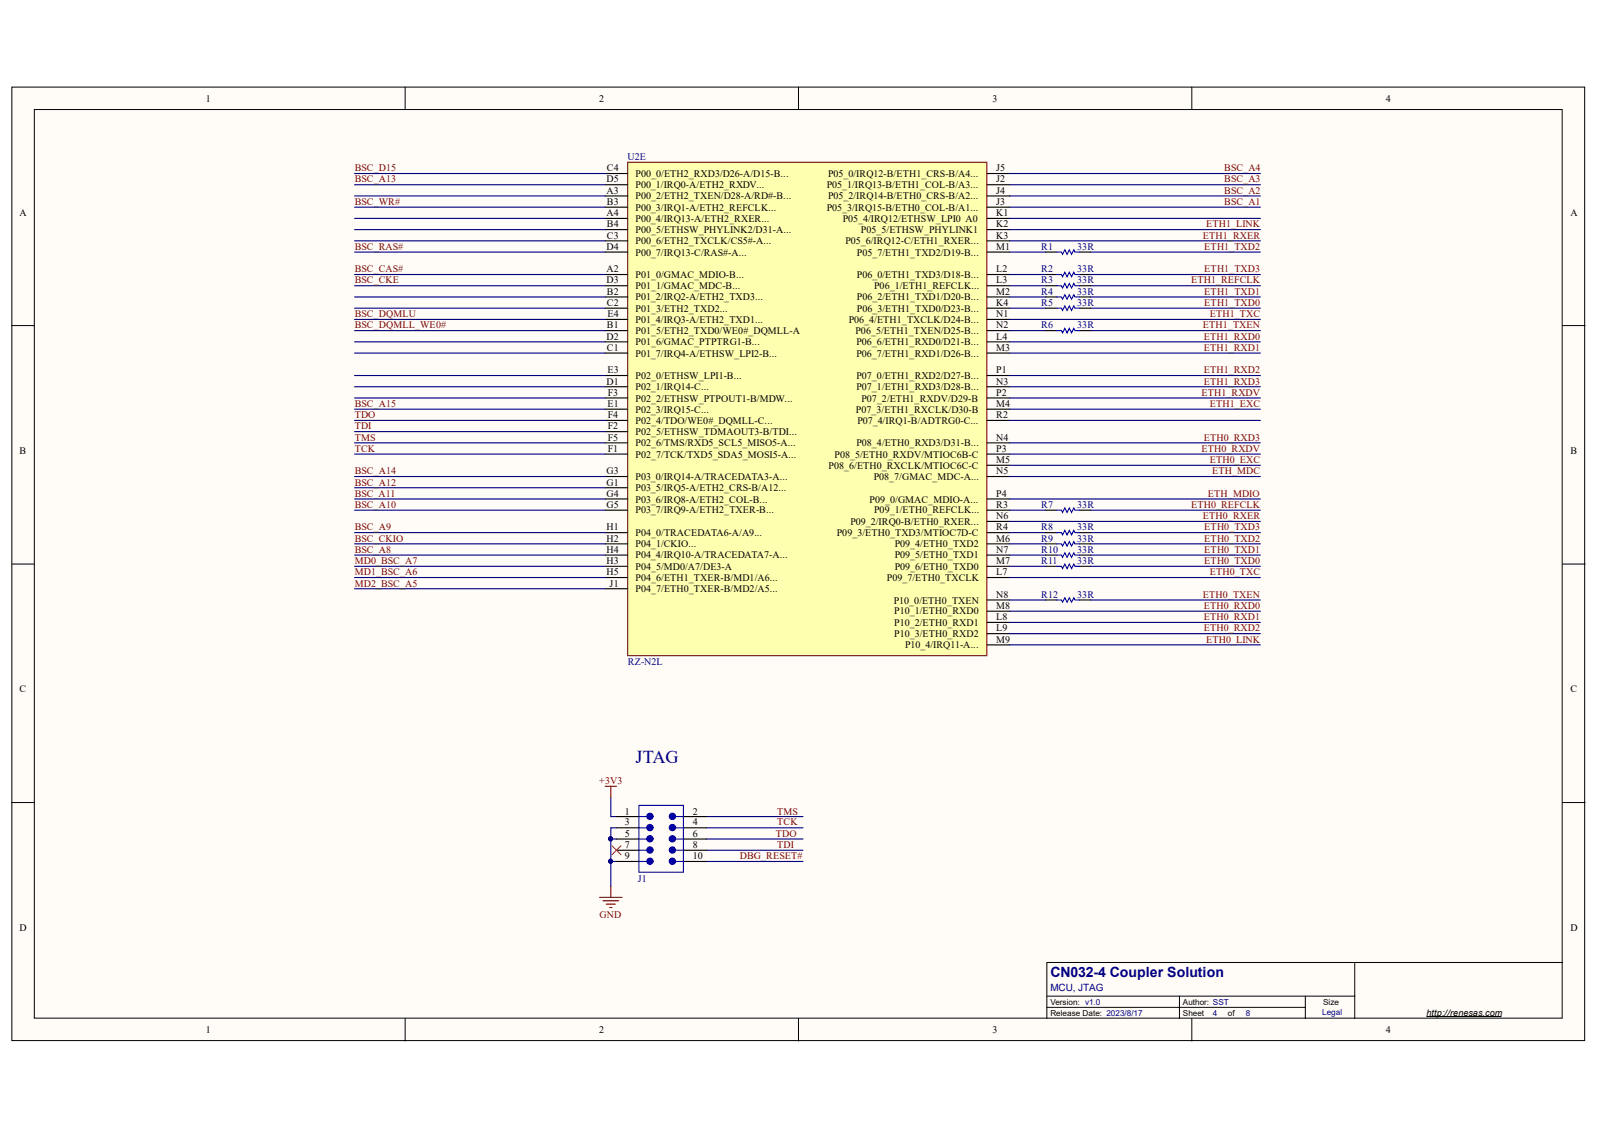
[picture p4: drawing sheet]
<svg xmlns="http://www.w3.org/2000/svg" width="297mm" height="210mm" viewBox="0 0 297 210" stroke-linecap="round" stroke-linejoin="round" font-family="sans-serif">
<defs><g id="words">
<text font-size="3.4" fill="#000080" x="118.1" y="141.8">JTAG</text>
<text font-size="2.6" fill="#000080" x="195.1" y="181.6">CN032-4 Coupler Solution</text>
<g font-size="1.9">
<text x="38.2" y="18.9">1</text>
<text x="111.3" y="18.9">2</text>
<text x="184.4" y="18.9">3</text>
<text x="257.5" y="18.9">4</text>
<text x="112.7" y="33.9">D5</text>
<text x="112.7" y="36">A3</text>
<text x="112.7" y="31.9">C4</text>
<text x="118.1" y="32.9">P00_0/ETH2_RXD3/D26-A/D15-B...</text>
<text x="118.1" y="35">P00_1/IRQ0-A/ETH2_RXDV...</text>
<text x="153.6" y="35">P05_1/IRQ13-B/ETH1_COL-B/A3...</text>
<text x="153.9" y="32.9">P05_0/IRQ12-B/ETH1_CRS-B/A4...</text>
<text x="185.1" y="36">J4</text>
<text x="185.1" y="33.9">J2</text>
<text x="185.1" y="31.9">J5</text>
<text x="3.6" y="40">A</text>
<text x="112.7" y="40.1">A4</text>
<text x="112.7" y="38.1">B3</text>
<text x="118.1" y="37">P00_2/ETH2_TXEN/D28-A/RD#-B...</text>
<text x="118.1" y="39.1">P00_3/IRQ1-A/ETH2_REFCLK...</text>
<text x="118.1" y="41.2">P00_4/IRQ13-A/ETH2_RXER...</text>
<text x="153.6" y="39.1">P05_3/IRQ15-B/ETH0_COL-B/A1...</text>
<text x="153.9" y="37">P05_2/IRQ14-B/ETH0_CRS-B/A2...</text>
<text x="156.6" y="41.2">P05_4/IRQ12/ETHSW_LPI0 A0</text>
<text x="185.1" y="40.1">K1</text>
<text x="185.1" y="38.1">J3</text>
<text x="291.7" y="40">A</text>
<text x="112.7" y="46.4">D4</text>
<text x="112.7" y="42.2">B4</text>
<text x="112.7" y="44.4">C3</text>
<text x="118.1" y="43.3">P00_5/ETHSW_PHYLINK2/D31-A...</text>
<text x="118.1" y="45.4">P00_6/ETH2_TXCLK/CS5#-A...</text>
<text x="118.1" y="47.5">P00_7/IRQ13-C/RAS#-A...</text>
<text x="157.1" y="45.4">P05_6/IRQ12-C/ETH1_RXER...</text>
<text x="159.2" y="47.5">P05_7/ETH1_TXD2/D19-B...</text>
<text x="159.9" y="43.3">P05_5/ETHSW_PHYLINK1</text>
<text x="185.1" y="46.4">M1</text>
<text x="185.1" y="44.4">K3</text>
<text x="185.1" y="42.2">K2</text>
<text x="112.7" y="50.6">A2</text>
<text x="112.7" y="52.6">D3</text>
<text x="118.1" y="51.6">P01_0/GMAC_MDIO-B...</text>
<text x="118.1" y="53.7">P01_1/GMAC_MDC-B...</text>
<text x="159.2" y="51.6">P06_0/ETH1_TXD3/D18-B...</text>
<text x="162.4" y="53.7">P06_1/ETH1_REFCLK...</text>
<text x="185.1" y="52.6">L3</text>
<text x="185.1" y="50.6">L2</text>
<text x="112.7" y="54.7">B2</text>
<text x="112.7" y="56.9">C2</text>
<text x="112.8" y="58.9">E4</text>
<text x="118.1" y="55.8">P01_2/IRQ2-A/ETH2_TXD3...</text>
<text x="118.1" y="57.9">P01_3/ETH2_TXD2...</text>
<text x="118.1" y="60">P01_4/IRQ3-A/ETH2_TXD1...</text>
<text x="157.7" y="60">P06_4/ETH1_TXCLK/D24-B...</text>
<text x="159.2" y="57.9">P06_3/ETH1_TXD0/D23-B...</text>
<text x="159.2" y="55.8">P06_2/ETH1_TXD1/D20-B...</text>
<text x="185.1" y="58.9">N1</text>
<text x="185.1" y="56.9">K4</text>
<text x="185.1" y="54.7">M2</text>
<text x="112.7" y="63.1">D2</text>
<text x="112.7" y="61">B1</text>
<text x="112.7" y="65.2">C1</text>
<text x="118.1" y="62">P01_5/ETH2_TXD0/WE0#_DQMLL-A</text>
<text x="118.1" y="64.1">P01_6/GMAC_PTPTRG1-B...</text>
<text x="158.9" y="62">P06_5/ETH1_TXEN/D25-B...</text>
<text x="159.1" y="64.1">P06_6/ETH1_RXD0/D21-B...</text>
<text x="185.1" y="65.2">M3</text>
<text x="185.1" y="63.1">L4</text>
<text x="185.1" y="61">N2</text>
<text x="112.7" y="71.5">D1</text>
<text x="112.8" y="69.4">E3</text>
<text x="118.1" y="66.2">P01_7/IRQ4-A/ETHSW_LPI2-B...</text>
<text x="118.1" y="70.4">P02_0/ETHSW_LPI1-B...</text>
<text x="159.1" y="66.2">P06_7/ETH1_RXD1/D26-B...</text>
<text x="159.1" y="70.4">P07_0/ETH1_RXD2/D27-B...</text>
<text x="185.1" y="71.5">N3</text>
<text x="185.1" y="69.4">P1</text>
<text x="112.8" y="75.6">E1</text>
<text x="112.9" y="73.5">F3</text>
<text x="112.9" y="77.7">F4</text>
<text x="118.1" y="72.5">P02_1/IRQ14-C...</text>
<text x="118.1" y="74.6">P02_2/ETHSW_PTPOUT1-B/MDW...</text>
<text x="118.1" y="76.6">P02_3/IRQ15-C...</text>
<text x="159" y="76.6">P07_3/ETH1_RXCLK/D30-B</text>
<text x="159.1" y="72.5">P07_1/ETH1_RXD3/D28-B...</text>
<text x="160" y="74.6">P07_2/ETH1_RXDV/D29-B</text>
<text x="185.1" y="77.7">R2</text>
<text x="185.1" y="75.6">M4</text>
<text x="185.1" y="73.5">P2</text>
<text x="112.9" y="79.8">F2</text>
<text x="112.9" y="81.9">F5</text>
<text x="112.9" y="84">F1</text>
<text x="118.1" y="78.7">P02_4/TDO/WE0#_DQMLL-C...</text>
<text x="118.1" y="80.8">P02_5/ETHSW_TDMAOUT3-B/TDI...</text>
<text x="118.1" y="82.9">P02_6/TMS/RXD5_SCL5_MISO5-A...</text>
<text x="159.1" y="82.9">P08_4/ETH0_RXD3/D31-B...</text>
<text x="159.3" y="78.7">P07_4/IRQ1-B/ADTRG0-C...</text>
<text x="185.1" y="84">P3</text>
<text x="185.1" y="81.9">N4</text>
<text x="3.6" y="84.3">B</text>
<text x="112.7" y="88.1">G3</text>
<text x="118.1" y="85">P02_7/TCK/TXD5_SDA5_MOSI5-A...</text>
<text x="118.1" y="89.1">P03_0/IRQ14-A/TRACEDATA3-A...</text>
<text x="153.9" y="87.1">P08_6/ETH0_RXCLK/MTIOC6C-C</text>
<text x="155" y="85">P08_5/ETH0_RXDV/MTIOC6B-C</text>
<text x="162.3" y="89.1">P08_7/GMAC_MDC-A...</text>
<text x="185.1" y="88.1">N5</text>
<text x="185.1" y="86">M5</text>
<text x="291.7" y="84.3">B</text>
<text x="112.7" y="90.2">G1</text>
<text x="112.7" y="92.3">G4</text>
<text x="112.7" y="94.4">G5</text>
<text x="118.1" y="91.2">P03_5/IRQ5-A/ETH2_CRS-B/A12...</text>
<text x="118.1" y="93.4">P03_6/IRQ8-A/ETH2_COL-B...</text>
<text x="118.1" y="95.4">P03_7/IRQ9-A/ETH2_TXER-B...</text>
<text x="161.5" y="93.4">P09_0/GMAC_MDIO-A...</text>
<text x="162.4" y="95.4">P09_1/ETH0_REFCLK...</text>
<text x="185.1" y="94.4">R3</text>
<text x="185.1" y="92.3">P4</text>
<text x="112.7" y="98.5">H1</text>
<text x="112.7" y="100.6">H2</text>
<text x="118.1" y="99.6">P04_0/TRACEDATA6-A/A9...</text>
<text x="118.1" y="101.6">P04_1/CKIO...</text>
<text x="155.5" y="99.6">P09_3/ETH0_TXD3/MTIOC7D-C</text>
<text x="158" y="97.5">P09_2/IRQ0-B/ETH0_RXER...</text>
<text x="166.2" y="101.6">P09_4/ETH0_TXD2</text>
<text x="185.1" y="100.6">M6</text>
<text x="185.1" y="98.5">R4</text>
<text x="185.1" y="96.5">N6</text>
<text x="112.7" y="102.7">H4</text>
<text x="112.7" y="104.8">H3</text>
<text x="112.7" y="106.9">H5</text>
<text x="118.1" y="103.7">P04_4/IRQ10-A/TRACEDATA7-A...</text>
<text x="118.1" y="105.9">P04_5/MD0/A7/DE3-A</text>
<text x="118.1" y="107.9">P04_6/ETH1_TXER-B/MD1/A6...</text>
<text x="164.8" y="107.9">P09_7/ETH0_TXCLK</text>
<text x="166.2" y="105.9">P09_6/ETH0_TXD0</text>
<text x="166.2" y="103.7">P09_5/ETH0_TXD1</text>
<text x="185.1" y="106.9">L7</text>
<text x="185.1" y="104.8">M7</text>
<text x="185.1" y="102.7">N7</text>
<text x="113.3" y="109">J1</text>
<text x="118.1" y="110">P04_7/ETH0_TXER-B/MD2/A5...</text>
<text x="166" y="112.1">P10_0/ETH0_TXEN</text>
<text x="185.1" y="113.1">M8</text>
<text x="185.1" y="111">N8</text>
<text x="166.1" y="118.4">P10_3/ETH0_RXD2</text>
<text x="166.1" y="116.2">P10_2/ETH0_RXD1</text>
<text x="166.1" y="114.1">P10_1/ETH0_RXD0</text>
<text x="185.1" y="119.4">M9</text>
<text x="185.1" y="117.3">L9</text>
<text x="185.1" y="115.2">L8</text>
<text x="168.1" y="120.4">P10_4/IRQ11-A...</text>
<text x="3.6" y="128.6">C</text>
<text x="291.7" y="128.6">C</text>
<text x="116" y="151.3">1</text>
<text x="116" y="153.3">3</text>
<text x="116" y="155.4">5</text>
<text x="128.7" y="155.4">6</text>
<text x="128.7" y="153.3">4</text>
<text x="128.7" y="151.3">2</text>
<text x="116" y="159.6">9</text>
<text x="116" y="157.6">7</text>
<text x="128.7" y="159.6">10</text>
<text x="128.7" y="157.6">8</text>
<text x="3.6" y="172.9">D</text>
<text x="291.7" y="172.9">D</text>
<text x="38.2" y="191.9">1</text>
<text x="111.3" y="191.9">2</text>
<text x="184.4" y="191.9">3</text>
<text x="257.5" y="191.9">4</text>
</g>
<g font-size="1.9" fill="#000080">
<text x="116.6" y="29.7">U2E</text>
<text x="193.4" y="46.4">R1</text>
<text x="200.1" y="46.4">33R</text>
<text x="193.4" y="50.6">R2</text>
<text x="193.4" y="52.6">R3</text>
<text x="200.1" y="50.6">33R</text>
<text x="200.1" y="52.6">33R</text>
<text x="193.4" y="54.7">R4</text>
<text x="193.4" y="56.9">R5</text>
<text x="200.1" y="54.7">33R</text>
<text x="200.1" y="56.9">33R</text>
<text x="193.4" y="61">R6</text>
<text x="200.1" y="61">33R</text>
<text x="193.4" y="94.4">R7</text>
<text x="200.1" y="94.4">33R</text>
<text x="193.4" y="98.5">R8</text>
<text x="193.4" y="100.6">R9</text>
<text x="200.1" y="98.5">33R</text>
<text x="200.1" y="100.6">33R</text>
<text x="193.4" y="102.7">R10</text>
<text x="193.4" y="104.8">R11</text>
<text x="200.1" y="102.7">33R</text>
<text x="200.1" y="104.8">33R</text>
<text x="193.4" y="111">R12</text>
<text x="200.1" y="111">33R</text>
<text x="116.6" y="123.5">RZ-N2L</text>
<text x="118.5" y="163.8">J1</text>
<text x="195.1" y="184">MCU, JTAG</text>
</g>
<g font-size="1.9" fill="#800000">
<text x="65.9" y="33.9">BSC_A13</text>
<text x="65.9" y="31.9">BSC_D15</text>
<text x="227.4" y="36">BSC_A2</text>
<text x="227.4" y="33.9">BSC_A3</text>
<text x="227.4" y="31.9">BSC_A4</text>
<text x="65.9" y="38.1">BSC_WR#</text>
<text x="227.4" y="38.1">BSC_A1</text>
<text x="65.9" y="46.4">BSC_RAS#</text>
<text x="223.5" y="44.4">ETH1_RXER</text>
<text x="223.7" y="46.4">ETH1_TXD2</text>
<text x="224.1" y="42.2">ETH1_LINK</text>
<text x="65.9" y="50.6">BSC_CAS#</text>
<text x="65.9" y="52.6">BSC_CKE</text>
<text x="221.3" y="52.6">ETH1_REFCLK</text>
<text x="223.7" y="50.6">ETH1_TXD3</text>
<text x="65.9" y="58.9">BSC_DQMLU</text>
<text x="223.7" y="56.9">ETH1_TXD0</text>
<text x="223.7" y="54.7">ETH1_TXD1</text>
<text x="224.7" y="58.9">ETH1_TXC</text>
<text x="65.9" y="61">BSC_DQMLL_WE0#</text>
<text x="223.5" y="61">ETH1_TXEN</text>
<text x="223.6" y="63.1">ETH1_RXD0</text>
<text x="223.6" y="65.2">ETH1_RXD1</text>
<text x="223.6" y="69.4">ETH1_RXD2</text>
<text x="223.6" y="71.5">ETH1_RXD3</text>
<text x="65.9" y="77.7">TDO</text>
<text x="65.9" y="75.6">BSC_A15</text>
<text x="223.2" y="73.5">ETH1_RXDV</text>
<text x="224.7" y="75.6">ETH1_EXC</text>
<text x="65.9" y="79.8">TDI</text>
<text x="65.9" y="81.9">TMS</text>
<text x="65.9" y="84">TCK</text>
<text x="223.2" y="84">ETH0_RXDV</text>
<text x="223.6" y="81.9">ETH0_RXD3</text>
<text x="65.9" y="88.1">BSC_A14</text>
<text x="224.7" y="86">ETH0_EXC</text>
<text x="225.2" y="88.1">ETH_MDC</text>
<text x="65.9" y="94.4">BSC_A10</text>
<text x="65.9" y="92.3">BSC_A11</text>
<text x="65.9" y="90.2">BSC_A12</text>
<text x="221.3" y="94.4">ETH0_REFCLK</text>
<text x="224.4" y="92.3">ETH_MDIO</text>
<text x="65.9" y="98.5">BSC_A9</text>
<text x="65.9" y="100.6">BSC_CKIO</text>
<text x="223.5" y="96.5">ETH0_RXER</text>
<text x="223.7" y="100.6">ETH0_TXD2</text>
<text x="223.7" y="98.5">ETH0_TXD3</text>
<text x="65.9" y="106.9">MD1_BSC_A6</text>
<text x="65.9" y="104.8">MD0_BSC_A7</text>
<text x="65.9" y="102.7">BSC_A8</text>
<text x="223.7" y="104.8">ETH0_TXD0</text>
<text x="223.7" y="102.7">ETH0_TXD1</text>
<text x="224.7" y="106.9">ETH0_TXC</text>
<text x="65.9" y="109">MD2_BSC_A5</text>
<text x="223.5" y="111">ETH0_TXEN</text>
<text x="223.6" y="113.1">ETH0_RXD0</text>
<text x="223.6" y="115.2">ETH0_RXD1</text>
<text x="223.6" y="117.3">ETH0_RXD2</text>
<text x="224.1" y="119.4">ETH0_LINK</text>
<text x="111.3" y="145.6">+3V3</text>
<text x="144.1" y="155.4">TDO</text>
<text x="144.4" y="151.3">TMS</text>
<text x="144.4" y="153.3">TCK</text>
<text x="137.4" y="159.6">DBG_RESET#</text>
<text x="144.4" y="157.6">TDI</text>
<text x="111.4" y="170.5">GND</text>
</g>
<text font-size="1.7" x="265" y="188.6">http://renesas.com</text>
<g font-size="1.5">
<text x="195.1" y="188.6">Release Date: 2023/8/17</text>
<text x="195.1" y="186.6">Version: v1.0</text>
<text x="219.7" y="188.6">Sheet</text>
<text x="219.7" y="186.6">Author: SST</text>
<text x="228.1" y="188.6">of</text>
<text x="245.8" y="186.6">Size</text>
</g>
<g font-size="1.5" fill="#000080">
<text x="225.3" y="188.6">4</text>
<text x="231.4" y="188.6">8</text>
<text x="245.6" y="188.5">Legal</text>
</g>
</g></defs>
<g fill="#fffcf8" stroke="#000" stroke-width=".19">
<path d="M2.2 16.2h292.2v177.1h-292.2z"/>
<path d="M6.4 20.3h283.8v168.8h-283.8z"/>
</g>
<g fill="none" stroke="#000" stroke-width=".19">
<path d="M75.3 16.2v4.1M148.3 16.2v4.1M221.4 16.2v4.1M2.2 60.5h4.2M290.3 60.5h4.2M2.2 104.8h4.2M290.3 104.8h4.2M2.2 149.1h4.2M290.3 149.1h4.2M251.7 178.8v6.2h-57.2M290.3 178.8h-95.8v10.4M75.3 189.2v4.2"/>
<path d="M148.3 189.2v4.2M194.5 187.1h48M219.1 185v4.2M221.4 189.2v4.2M242.5 185v4.2M251.7 185v4.2M265 188.8h13.9"/>
</g>
<path d="M116.6 30.1h66.7v91.7h-66.7z" fill="#ffffb0" stroke="#800000" stroke-width=".21"/>
<g fill="none" stroke="#000" stroke-width=".21">
<path d="M112.4 32.2h4.2M112.4 34.3h4.2M112.4 36.4h4.2M112.4 38.5h4.2M183.4 32.2h4.2M183.4 34.3h4.2M183.4 36.4h4.2M183.4 38.5h4.2M112.4 40.6h4.2M112.4 42.7h4.2M112.4 44.7h4.2M112.4 46.8h4.2"/>
<path d="M112.4 51h4.2M112.4 53.1h4.2M112.4 55.2h4.2M112.4 57.2h4.2M112.4 59.3h4.2M183.4 40.6h4.2M183.4 42.7h4.2M183.4 44.7h4.2M183.4 46.8h4.2M183.4 51h4.2M183.4 53.1h4.2M183.4 55.2h4.2"/>
<path d="M183.4 57.2h4.2M183.4 59.3h4.2M194.3 46.8h2M194.3 51h2M194.3 53.1h2M194.3 55.2h2M194.3 57.2h2M200.5 46.8h2.1M200.5 51h2.1M200.5 53.1h2.1M200.5 55.2h2.1M200.5 57.2h2.1"/>
<path d="M112.4 61.4h4.2M112.4 63.5h4.2M112.4 65.6h4.2M112.4 69.8h4.2M112.4 71.8h4.2M112.4 73.9h4.2M112.4 76h4.2M112.4 78.1h4.2M183.4 61.4h4.2M183.4 63.5h4.2M183.4 65.6h4.2M183.4 69.8h4.2"/>
<path d="M183.4 71.8h4.2M183.4 73.9h4.2M183.4 76h4.2M183.4 78.1h4.2M194.3 61.4h2M200.5 61.4h2.1M112.4 80.2h4.2M112.4 82.3h4.2M112.4 84.3h4.2M112.4 88.5h4.2M112.4 98.9h4.2M112.4 94.8h4.2"/>
<path d="M112.4 92.7h4.2M112.4 90.6h4.2M183.4 82.3h4.2M183.4 84.3h4.2M183.4 88.5h4.2M183.4 86.4h4.2M183.4 98.9h4.2M183.4 96.9h4.2M183.4 94.8h4.2M183.4 92.7h4.2M194.3 98.9h2M194.3 94.8h2"/>
<path d="M200.5 98.9h2.1M200.5 94.8h2.1M112.4 107.3h4.2M112.4 105.2h4.2M112.4 103.1h4.2M112.4 101h4.2M112.4 109.4h4.2M183.4 107.3h4.2M183.4 105.2h4.2M183.4 103.1h4.2M183.4 101h4.2M183.4 119.8h4.2"/>
<path d="M183.4 117.7h4.2M183.4 115.6h4.2M183.4 113.5h4.2M183.4 111.4h4.2M194.3 105.2h2M194.3 103.1h2M194.3 101h2M194.3 111.4h2M200.5 105.2h2.1M200.5 103.1h2.1M200.5 101h2.1M200.5 111.4h2.1"/>
<path d="M114.5 151.7h4.2M114.5 153.8h4.2M114.5 155.9h4.2M114.5 157.9h4.2M127 151.7h4.2M127 153.8h4.2M127 155.9h4.2M127 157.9h4.2M114.5 160h4.2M127 160h4.2"/>
</g>
<g fill="none" stroke="#000080" stroke-width=".21">
<path d="M65.9 32.2h46.5M65.9 34.3h46.5M65.9 36.4h46.5M65.9 38.5h46.5M187.6 32.2h46.5M187.6 34.3h46.5M187.6 36.4h46.5M187.6 38.5h46.5M65.9 40.6h46.5M65.9 42.7h46.5M65.9 46.8h46.5M65.9 51h46.5"/>
<path d="M65.9 53.1h46.5M65.9 55.2h46.5M65.9 57.2h46.5M65.9 59.3h46.5M65.9 44.7h46.5M187.6 40.6h46.5M187.6 42.7h46.5M187.6 46.8h6.7M187.6 51h6.7M187.6 53.1h6.7M187.6 55.2h6.7M187.6 57.2h6.7"/>
<path d="M187.6 59.3h46.5M187.6 44.7h46.5M202.6 46.8h31.5M202.6 51h31.5M202.6 53.1h31.5M202.6 55.2h31.5M202.6 57.2h31.5M65.9 63.5h46.5M65.9 65.6h46.5M65.9 69.8h46.5M65.9 71.8h46.5M65.9 76h46.5"/>
<path d="M65.9 78.1h46.5M65.9 61.4h46.5M65.9 73.9h46.5M187.6 63.5h46.5M187.6 65.6h46.5M187.6 69.8h46.5M187.6 71.8h46.5M187.6 76h46.5M187.6 78.1h46.5M187.6 61.4h6.7M187.6 73.9h46.5M202.6 61.4h31.5"/>
<path d="M65.9 80.2h46.5M65.9 82.3h46.5M65.9 84.3h46.5M65.9 88.5h46.5M65.9 90.6h46.5M65.9 92.7h46.5M65.9 94.8h46.5M65.9 98.9h46.5M187.6 82.3h46.5M187.6 84.3h46.5M187.6 88.5h46.5M187.6 92.7h46.5"/>
<path d="M187.6 94.8h6.7M187.6 98.9h6.7M187.6 96.9h46.5M187.6 86.4h46.5M202.6 94.8h31.5M202.6 98.9h31.5M65.9 101h46.5M65.9 103.1h46.5M65.9 105.2h46.5M65.9 107.3h46.5M65.9 109.4h46.5M187.6 101h6.7"/>
<path d="M187.6 103.1h6.7M187.6 105.2h6.7M187.6 107.3h46.5M187.6 111.4h6.7M187.6 113.5h46.5M187.6 115.6h46.5M187.6 117.7h46.5M187.6 119.8h46.5M202.6 101h31.5M202.6 103.1h31.5M202.6 105.2h31.5M202.6 111.4h31.5"/>
<path d="M113.5 148.1v3.6h1M113.5 155.9h1M114.5 153.8h-1v10.8M131.2 155.9h18M131.2 151.7h18M131.2 153.8h18M131.2 157.9h18M113.5 160h1M131.2 160h18"/>
</g>
<g fill="none" stroke="#00f" stroke-width=".21">
<path d="M196.3 51h.9l.2 .4 .4-.8 .4 .8 .4-.8 .5 .8 .4-.8 .2 .4h.8M196.3 53.1h.9l.2 .4 .4-.8 .4 .8 .4-.8 .5 .8 .4-.8 .2 .4h.8M196.3 55.2h.9l.2 .4 .4-.9 .4 .9 .4-.9 .5 .9 .4-.9 .2 .5h.8M196.3 57.2h.9l.2 .5 .4-.9 .4 .9 .4-.9 .5 .9 .4-.9 .2 .4h.8M196.3 46.8h.9l.2 .4 .4-.8 .4 .8 .4-.8 .5 .8 .4-.8 .2 .4h.8M196.3 61.4h.9l.2 .4 .4-.8 .4 .8 .4-.8 .5 .8 .4-.8 .2 .4h.8M196.3 94.8h.9l.2 .4 .4-.8 .4 .8 .4-.8 .5 .8 .4-.8 .2 .4h.8M196.3 98.9h.9l.2 .5 .4-.9 .4 .9 .4-.9 .5 .9 .4-.9 .2 .4h.8M196.3 101h.9l.2 .4 .4-.8 .4 .8 .4-.8 .5 .8 .4-.8 .2 .4h.8M196.3 103.1h.9l.2 .4 .4-.8 .4 .8 .4-.8 .5 .8 .4-.8 .2 .4h.8M196.3 105.2h.9l.2 .4 .4-.8 .4 .8 .4-.8 .5 .8 .4-.8 .2 .4h.8M196.3 111.4h.9l.2 .5 .4-.9 .4 .9 .4-.9 .5 .9 .4-.9 .2 .4h.8"/>
<path d="M118.7 149.6h8.3v12.4h-8.3zM118.7 153.8h1.4M118.7 155.9h1.4M118.7 151.7h1.4M118.7 157.9h1.4M125.6 153.8h1.4M125.6 155.9h1.4M125.6 151.7h1.4M125.6 157.9h1.4M118.7 160h1.4M125.6 160h1.4"/>
</g>
<path d="M112.4 146.1h2.1M113.5 146.1v2M111.4 166.7h4.2M112 167.3h2.9M112.6 167.9h1.7M113.3 168.6h.4M113.5 164.6v2.1" fill="none" stroke="#800000" stroke-width=".21"/>
<g fill="#000080" stroke="#000080" stroke-width=".19">
<circle cx="113.4" cy="155.8" r=".38"/>
<circle cx="113.4" cy="160" r=".38"/>
</g>
<g fill="#00f" stroke="#00f" stroke-width=".21">
<circle cx="120.7" cy="153.7" r=".58"/>
<circle cx="124.9" cy="155.8" r=".58"/>
<circle cx="120.7" cy="155.8" r=".58"/>
<circle cx="124.9" cy="153.7" r=".58"/>
<circle cx="120.7" cy="151.6" r=".58"/>
<circle cx="124.9" cy="151.6" r=".58"/>
<circle cx="124.9" cy="160" r=".58"/>
<circle cx="120.7" cy="160" r=".58"/>
<circle cx="124.9" cy="157.9" r=".58"/>
<circle cx="120.7" cy="157.9" r=".58"/>
</g>
<path d="M113.7 157.1l1.6 1.7M115.3 157.1l-1.6 1.7" fill="none" stroke="#f00" stroke-width=".19"/>
<use href="#words"/>
</svg>
